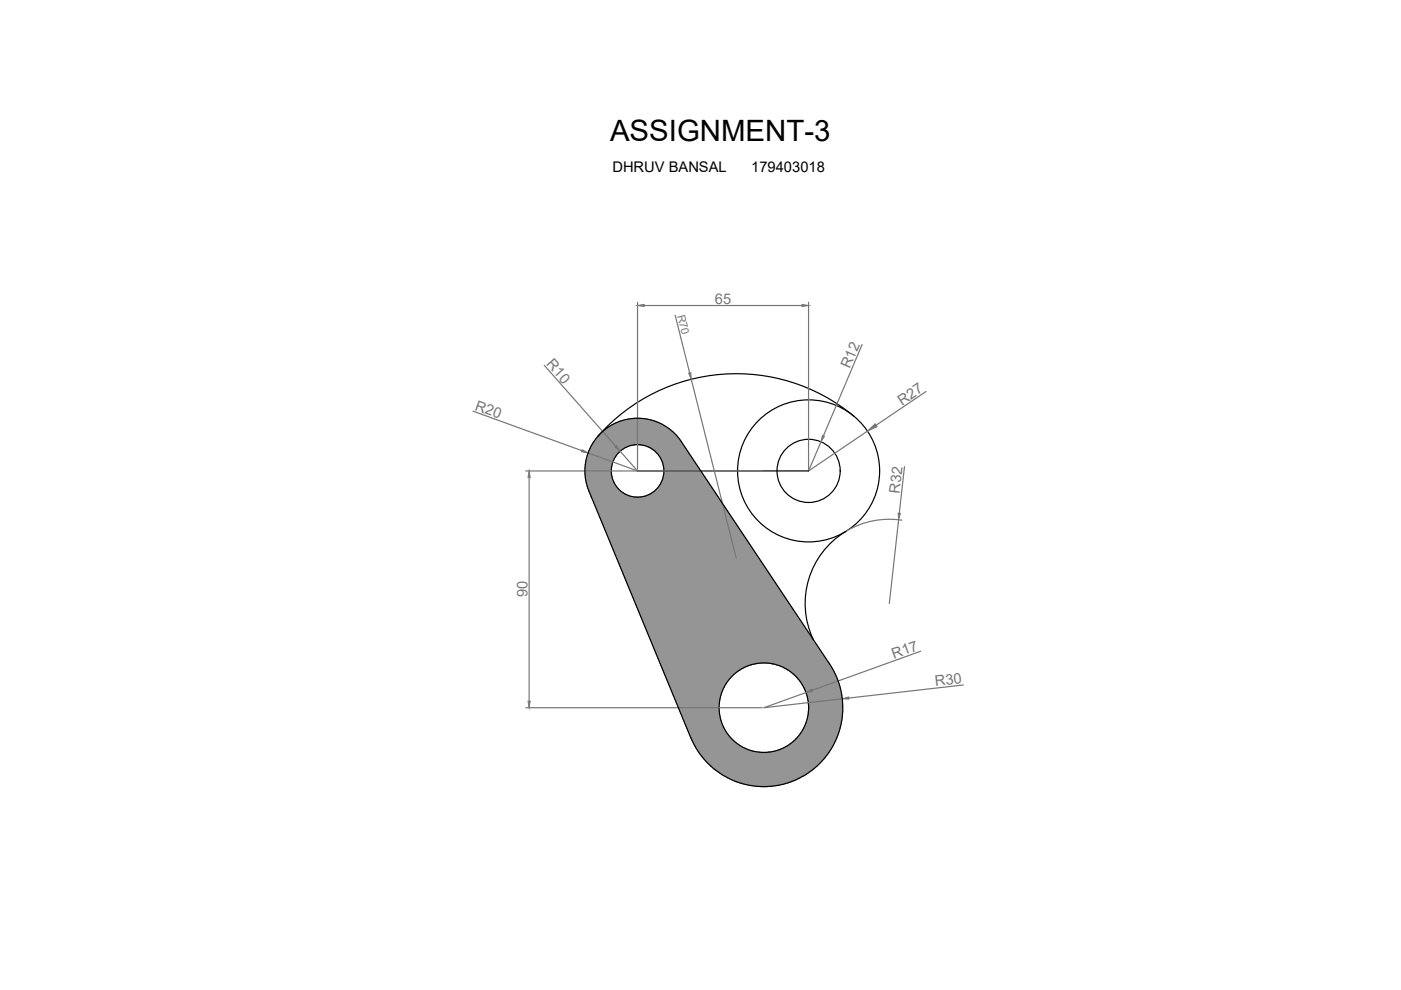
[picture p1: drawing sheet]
<svg xmlns="http://www.w3.org/2000/svg" width="297mm" height="210mm" viewBox="0 0 297 210" stroke-linecap="round" stroke-linejoin="round" font-family="sans-serif">
<defs><g id="words">
<text font-size="6.2" x="129.3" y="29.8">ASSIGNMENT-3</text>
<g font-size="3.1">
<text x="129.8" y="36.5">DHRUV BANSAL</text>
<text x="159.3" y="36.5">179403018</text>
</g>
<g font-size="3.1" fill="#767676">
<text x="151.6" y="64.4">65</text>
<text x="115.7" y="77.3" transform="rotate(49 115.7 77.3)">R10</text>
<text x="180.2" y="78.3" transform="rotate(-67 180.2 78.3)">R12</text>
<text x="100.5" y="86.9" transform="rotate(20 100.5 86.9)">R20</text>
<text x="191.2" y="86" transform="rotate(-34 191.2 86)">R27</text>
<text x="190.7" y="104.7" transform="rotate(-84 190.7 104.7)">R32</text>
<text x="111.8" y="126.7" transform="rotate(-90 111.8 126.7)">90</text>
<text x="189.5" y="139.7" transform="rotate(-20 189.5 139.7)">R17</text>
<text x="198.3" y="145.5" transform="rotate(-7 198.3 145.5)">R30</text>
</g>
<text font-size="2.3" fill="#767676" x="143.6" y="66.9" transform="rotate(76 143.6 66.9)">R70</text>
</g></defs>
<!-- layer: 0 -->
<g fill="#939598" stroke="#939598" stroke-width=".21">
<path d="M134.5 88.7h1.2z"/>
<path d="M160.4 166.7h3.2z"/>
<path d="M134.5 88.7l2 .1zM134 88.8h2.5z"/>
<path d="M134 88.8h2.7zM133.6 88.8h3.1z"/>
<path d="M133.6 88.8l3.8 .1zM133 88.9l.6-.1 3.8 .1z"/>
<path d="M133 88.9l4.7 .1zM132.6 89h5.1z"/>
<path d="M132.6 89l5.7 .2-.6-.2zM132 89.2l.6-.2 5.7 .2z"/>
<path d="M132 89.2h6.6zM131.7 89.2h6.9z"/>
<path d="M131.7 89.2l7.6 .3-.7-.3zM131.1 89.5l.6-.3 7.6 .3z"/>
<path d="M131.1 89.5l8.4 .1zM130.8 89.6h8.7z"/>
<path d="M130.8 89.6l9.3 .3-.6-.3zM130.2 89.9l.6-.3 9.3 .3z"/>
<path d="M130.2 89.9l10.2 .1-.3-.1zM129.9 90l.3-.1 10.2 .1z"/>
<path d="M129.9 90l11.1 .3-.6-.3zM129.4 90.3l.5-.3 11.1 .3z"/>
<path d="M129.4 90.3l11.8 .2-.2-.2zM129.1 90.5l.3-.2 11.8 .2z"/>
<path d="M129.1 90.5l12.7 .4-.6-.4zM128.6 90.9l.5-.4 12.7 .4z"/>
<path d="M128.6 90.9l13.4 .1-.2-.1zM128.3 91l.3-.1 13.4 .1z"/>
<path d="M128.3 91l14.3 .5-.6-.5zM127.8 91.5l.5-.5 14.3 .5z"/>
<path d="M127.8 91.5l15 .2-.2-.2zM127.6 91.7l.2-.2 15 .2z"/>
<path d="M127.6 91.7l15.6 .4-.4-.4zM127.6 91.7l15.6 .4h-16.1z"/>
<path d="M127.1 92.1l16.3 .3-.2-.3zM127.1 92.1l16.3 .3h-16.5z"/>
<path d="M126.9 92.4l17 .5-.5-.5zM126.9 92.4l17 .5h-17.4z"/>
<path d="M126.5 92.9l17.6 .2-.2-.2zM126.5 92.9l17.6 .2h-17.8z"/>
<path d="M126.3 93.1l18.1 .5-.3-.5zM126.3 93.1l18.1 .5h-18.5z"/>
<path d="M125.9 93.6l18.7 .3-.2-.3zM125.9 93.6l18.7 .3h-18.9z"/>
<path d="M125.7 93.9l19.2 .4-.3-.4zM125.7 93.9l19.2 .4h-19.4z"/>
<path d="M135.2 94.3h9.7zM135.2 94.3h9.7z"/>
<path d="M125.5 94.3h9.7zM125.5 94.3h9z"/>
<path d="M135.8 94.3l9.2 .1-.1-.1zM135.8 94.3l9.2 .1h-8.5z"/>
<path d="M125.5 94.3l8.3 .1 .7-.1zM125.5 94.3l8.3 .1h-8.4z"/>
<path d="M136.5 94.4l8.6 .2-.1-.2zM136.5 94.4l8.6 .2h-8z"/>
<path d="M125.4 94.4l7.8 .2 .6-.2zM125.4 94.4l7.8 .2h-7.9z"/>
<path d="M125.3 94.6l7.6 .1 .3-.1zM125.3 94.6l7.6 .1h-7.7z"/>
<path d="M137.1 94.6l8.2 .3-.2-.3zM137.1 94.6l8.2 .3h-7.5z"/>
<path d="M125.2 94.7l7.4 .2 .3-.2zM125.2 94.7l7.4 .2h-7.4z"/>
<path d="M137.8 94.9l7.7 .4-.2-.4zM137.8 94.9l7.7 .4h-7.2z"/>
<path d="M125.2 94.9l6.8 .4 .6-.4zM125.2 94.9l6.8 .4h-7z"/>
<path d="M125 95.3l6.5 .3 .5-.3zM125 95.3l6.5 .3h-6.7z"/>
<path d="M138.3 95.3l7.5 .4-.3-.4zM138.3 95.3l7.5 .4h-6.9z"/>
<path d="M124.8 95.6h6.7zM124.8 95.6l6.7 .1z"/>
<path d="M138.9 95.7l7.2 .4-.3-.4zM138.9 95.7l7.2 .4h-6.8z"/>
<path d="M124.8 95.7l6.2 .4 .5-.4zM124.8 95.7l6.2 .4h-6.3z"/>
<path d="M124.7 96.1l6 .4 .3-.4zM124.7 96.1l6 .4h-6.2z"/>
<path d="M139.3 96.1l7.2 .6-.4-.6zM139.3 96.1l7.2 .6h-6.7z"/>
<path d="M124.5 96.5l6.1 .2 .1-.2zM124.5 96.5l6.1 .2h-6.1z"/>
<path d="M139.8 96.7l7.1 .5-.4-.5zM139.8 96.7l7.1 .5h-6.8z"/>
<path d="M124.5 96.7l5.7 .5 .4-.5zM124.5 96.7l5.7 .5h-5.9z"/>
<path d="M124.3 97.2l5.8 .3 .1-.3zM124.3 97.2l5.8 .3h-5.8z"/>
<path d="M140.1 97.2l7.2 .7-.4-.7zM140.1 97.2l7.2 .7h-6.9z"/>
<path d="M124.3 97.5l5.7 .4 .1-.4zM124.3 97.5l5.7 .4h-5.8z"/>
<path d="M124.2 97.9l5.6 .5 .2-.5zM124.2 97.9l5.6 .5h-5.7z"/>
<path d="M140.4 97.9l7.3 .6-.4-.6zM140.4 97.9l7.3 .6h-7.1z"/>
<path d="M124.1 98.4h5.7zM124.1 98.4l5.7 .1z"/>
<path d="M140.6 98.5l7.5 .7-.4-.7zM140.6 98.5l7.5 .7h-7.4z"/>
<path d="M124.1 98.5l5.5 .7 .2-.7zM124.1 98.5l5.5 .7h-5.6z"/>
<path d="M124 99.2l5.6 .2v-.2zM124 99.2l5.6 .2h-5.6z"/>
<path d="M140.7 99.2l7.9 .7-.5-.7zM140.7 99.2l7.9 .7h-7.8z"/>
<path d="M124 99.4l5.6 .5v-.5zM124 99.4l5.6 .5h-5.6z"/>
<path d="M124 99.9l5.6 .5v-.5zM124 99.9l5.6 .5h-5.6z"/>
<path d="M140.8 99.9l8.2 .6-.4-.6zM140.8 99.9l8.2 .6h-8.3z"/>
<path d="M124 100.4l5.6 .1v-.1zM124 100.4l5.6 .1h-5.6z"/>
<path d="M140.7 100.5l8.8 .7-.5-.7zM140.7 100.5l8.8 .7h-8.9z"/>
<path d="M124 100.5l5.8 .7-.2-.7zM124 100.5l5.8 .7h-5.7z"/>
<path d="M124.1 101.2l5.7 .1v-.1zM124.1 101.2l5.7 .1h-5.7z"/>
<path d="M140.6 101.2l9.3 .6-.4-.6zM140.6 101.2l9.3 .6h-9.5z"/>
<path d="M124.1 101.3l5.9 .5-.2-.5zM124.1 101.3l5.9 .5h-5.8z"/>
<path d="M124.2 101.8l6 .5-.2-.5zM124.2 101.8l6 .5h-5.9z"/>
<path d="M140.4 101.8l9.9 .6-.4-.6zM140.4 101.8l9.9 .6h-10.2z"/>
<path d="M124.3 102.3l5.9 .1v-.1zM124.3 102.3l5.9 .1h-5.9z"/>
<path d="M140.1 102.4l10.6 .6-.4-.6zM140.1 102.4l10.6 .6h-10.9z"/>
<path d="M124.3 102.4l6.3 .6-.4-.6zM124.3 102.4l6.3 .6h-6.1z"/>
<path d="M124.5 103l6.2 .2-.1-.2zM124.5 103l6.2 .2h-6.2z"/>
<path d="M139.8 103l11.2 .6-.3-.6zM139.8 103l11.2 .6h-11.7z"/>
<path d="M124.5 103.2l6.5 .4-.3-.4zM124.5 103.2l6.5 .4h-6.3z"/>
<path d="M139.3 103.6l12.1 .4-.4-.4zM139.3 103.6l12.1 .4h-12.5z"/>
<path d="M124.7 103.6l6.8 .4-.5-.4zM124.7 103.6l6.8 .4h-6.7z"/>
<path d="M124.8 104l6.8 .1zM124.8 104l6.8 .1z"/>
<path d="M138.9 104l12.7 .4-.2-.4zM138.3 104.4l.6-.4 12.7 .4z"/>
<path d="M124.9 104.1l7.1 .3-.4-.3zM124.9 104.1l7.1 .3h-7z"/>
<path d="M138.3 104.4l13.6 .4-.3-.4zM137.8 104.8l.5-.4 13.6 .4z"/>
<path d="M125 104.4l7.6 .4-.6-.4zM125 104.4l7.6 .4h-7.5z"/>
<path d="M137.8 104.8l14.3 .3-.2-.3zM137.1 105.1l.7-.3 14.3 .3z"/>
<path d="M125.1 104.8l8.1 .3-.6-.3zM125.1 104.8l8.1 .3h-8z"/>
<path d="M137.1 105.1l15.1 .2-.1-.2zM136.5 105.3l.6-.2 15.1 .2z"/>
<path d="M125.2 105.1l8.6 .2-.6-.2zM125.2 105.1l8.6 .2h-8.5z"/>
<path d="M136.5 105.3l15.8 .1-.1-.1zM135.8 105.4l.7-.1 15.8 .1z"/>
<path d="M125.3 105.3l9.2 .1-.7-.1zM125.3 105.3l9.2 .1h-9.1z"/>
<path d="M135.8 105.4h16.5zM135.2 105.4h17.1z"/>
<path d="M125.4 105.4h9.8zM125.4 105.4h9.8z"/>
<path d="M125.4 105.4l50.3 35.2-23.4-35.2zM125.4 105.4l50.3 35.2h-35.8z"/>
<path d="M161.9 140.6h13.9zM161.9 140.6h13.9z"/>
<path d="M139.9 140.6h22zM139.9 140.6h21.2z"/>
<path d="M162.8 140.6l13.1 .1-.1-.1zM162.8 140.6l13.1 .1h-12.2z"/>
<path d="M139.9 140.6l20.3 .1 .9-.1zM139.9 140.6l20.3 .1h-20.2z"/>
<path d="M163.7 140.7l12.2 .1zM163.7 140.7l12.2 .1z"/>
<path d="M163.9 140.8l12.1 .1-.1-.1zM163.9 140.8l12.1 .1h-11.5z"/>
<path d="M140 140.7l19.3 .2 .9-.2zM140 140.7l19.3 .2h-19.2z"/>
<path d="M164.5 140.9l11.6 .3-.1-.3zM164.5 140.9l11.6 .3h-10.7z"/>
<path d="M140.1 140.9l18.4 .3 .8-.3zM140.1 140.9l18.4 .3h-18.3z"/>
<path d="M165.4 141.2l11 .4-.3-.4zM165.4 141.2l11 .4h-10.2z"/>
<path d="M140.2 141.2l17.5 .4 .8-.4zM140.2 141.2l17.5 .4h-17.4z"/>
<path d="M166.2 141.6l10.3 .2-.1-.2zM166.2 141.6l10.3 .2h-9.9z"/>
<path d="M166.6 141.8l10 .2-.1-.2zM166.6 141.8l10 .2h-9.7z"/>
<path d="M140.3 141.6l16.7 .4 .7-.4zM140.3 141.6l16.7 .4h-16.5z"/>
<path d="M166.9 142l10 .5-.3-.5zM166.9 142l10 .5h-9.2z"/>
<path d="M140.5 142l15.7 .5 .8-.5zM140.5 142l15.7 .5h-15.5z"/>
<path d="M167.7 142.5l9.3 .3-.1-.3zM167.7 142.5l9.3 .3h-8.9z"/>
<path d="M168.1 142.8l9 .2-.1-.2zM168.1 142.8l9 .2h-8.8z"/>
<path d="M140.7 142.5l14.9 .5 .6-.5zM140.7 142.5l14.9 .5h-14.7z"/>
<path d="M168.3 143l9.1 .7-.3-.7zM168.3 143l9.1 .7h-8.4z"/>
<path d="M140.9 143l14 .7 .7-.7zM140.9 143l14 .7h-13.7z"/>
<path d="M169 143.7l8.5 .2-.1-.2zM169 143.7l8.5 .2h-8.3z"/>
<path d="M169.2 143.9l8.5 .4-.2-.4zM169.2 143.9l8.5 .4h-8.2z"/>
<path d="M141.2 143.7l13.2 .6 .5-.6zM141.2 143.7l13.2 .6h-12.9z"/>
<path d="M169.5 144.3l8.4 .7-.2-.7zM169.5 144.3l8.4 .7h-7.9z"/>
<path d="M170 145l7.9 .1zM170 145l7.9 .1z"/>
<path d="M141.5 144.3l12.4 .8 .5-.8zM141.5 144.3l12.4 .8h-12.1z"/>
<path d="M170 145.1l8.1 .7-.2-.7zM170 145.1l8.1 .7h-7.7z"/>
<path d="M141.8 145.1l11.7 .7 .4-.7zM141.8 145.1l11.7 .7h-11.4z"/>
<path d="M170.4 145.8l7.8 .4-.1-.4zM170.4 145.8l7.8 .4h-7.6z"/>
<path d="M170.6 146.2l7.7 .4-.1-.4zM170.6 146.2l7.7 .4h-7.5z"/>
<path d="M142.1 145.8l11 .8 .4-.8zM142.1 145.8l11 .8h-10.7z"/>
<path d="M170.8 146.6l7.7 .7-.2-.7zM170.8 146.6l7.7 .7h-7.5z"/>
<path d="M171 147.3l7.5 .2zM171 147.3l7.5 .2z"/>
<path d="M142.4 146.6l10.4 .9 .3-.9zM142.4 146.6l10.4 .9h-10z"/>
<path d="M171.1 147.5l7.5 .8-.1-.8zM171.1 147.5l7.5 .8h-7.3z"/>
<path d="M142.8 147.5l9.8 .8 .2-.8zM142.8 147.5l9.8 .8h-9.5z"/>
<path d="M171.3 148.3l7.3 .2v-.2zM171.3 148.3l7.3 .2h-7.3z"/>
<path d="M171.3 148.5l7.3 .7v-.7zM171.3 148.5l7.3 .7h-7.2z"/>
<path d="M143.1 148.3l9.4 .9 .1-.9zM143.1 148.3l9.4 .9h-9z"/>
<path d="M171.4 149.2l7.3 .5-.1-.5zM171.4 149.2l7.3 .5h-7.3z"/>
<path d="M171.4 149.7l7.3 .4v-.4zM171.4 149.7l7.3 .4h-7.3z"/>
<path d="M143.5 149.2l9 .9v-.9zM143.5 149.2l9 .9h-8.7z"/>
<path d="M171.4 150.1l7.3 .8v-.8zM171.4 150.1l7.3 .8h-7.3z"/>
<path d="M171.4 150.9h7.3zM171.4 150.9h7.3z"/>
<path d="M143.8 150.1l8.7 .8v-.8zM143.8 150.1l8.7 .8h-8.3z"/>
<path d="M171.4 150.9l7.2 .9 .1-.9zM171.4 150.9l7.2 .9h-7.3z"/>
<path d="M144.2 150.9l8.4 .9-.1-.9zM144.2 150.9l8.4 .9h-8z"/>
<path d="M171.3 151.8l7.3 .3v-.3zM171.3 151.8l7.3 .3h-7.4z"/>
<path d="M171.2 152.1l7.3 .6 .1-.6zM171.2 152.1l7.3 .6h-7.4z"/>
<path d="M144.6 151.8l8.2 .9-.2-.9zM144.6 151.8l8.2 .9h-7.9z"/>
<path d="M171.1 152.7l7.3 .6 .1-.6zM171.1 152.7l7.3 .6h-7.5z"/>
<path d="M170.9 153.3l7.4 .2 .1-.2zM170.9 153.3l7.4 .2h-7.5z"/>
<path d="M144.9 152.7l8.2 .8-.3-.8zM144.9 152.7l8.2 .8h-7.9z"/>
<path d="M170.8 153.5l7.3 .8 .2-.8zM170.8 153.5l7.3 .8h-7.7z"/>
<path d="M145.2 153.5l8.3 .8-.4-.8zM145.2 153.5l8.3 .8h-7.9z"/>
<path d="M170.4 154.3l7.7 .1v-.1zM170.4 154.3l7.7 .1h-7.8z"/>
<path d="M170.3 154.4l7.6 .7 .2-.7zM170.3 154.4l7.6 .7h-7.9z"/>
<path d="M145.6 154.3l8.3 .8-.4-.8zM145.6 154.3l8.3 .8h-8z"/>
<path d="M170 155.1l7.8 .5 .1-.5zM170 155.1l7.8 .5h-8.1z"/>
<path d="M169.7 155.6l8 .2 .1-.2zM169.7 155.6l8 .2h-8.2z"/>
<path d="M145.9 155.1l8.5 .7-.5-.7zM145.9 155.1l8.5 .7h-8.2z"/>
<path d="M169.5 155.8l7.9 .6 .3-.6zM169.5 155.8l7.9 .6h-8.4z"/>
<path d="M146.2 155.8l8.7 .6-.5-.6zM146.2 155.8l8.7 .6h-8.4zM146.5 156.4h8.4zM146.5 156.4h8.4z"/>
<path d="M169 156.4l8.3 .3 .1-.3zM169 156.4l8.3 .3h-8.6z"/>
<path d="M168.7 156.7l8.4 .4 .2-.4zM168.7 156.7l8.4 .4h-8.8z"/>
<path d="M146.5 156.4l9.1 .7-.7-.7zM146.5 156.4l9.1 .7h-8.8z"/>
<path d="M146.8 157.1l9.3 .4-.5-.4zM146.8 157.1l9.3 .4h-9.1z"/>
<path d="M168.3 157.1l8.6 .5 .2-.5zM167.7 157.6l.6-.5 8.6 .5z"/>
<path d="M147 157.5l9.2 .1zM147 157.5l9.2 .1z"/>
<path d="M167.7 157.6l9.1 .1 .1-.1zM167.5 157.7l.2-.1 9.1 .1z"/>
<path d="M167.5 157.7l9.1 .4 .2-.4zM166.9 158.1l.6-.4 9.1 .4z"/>
<path d="M147 157.6l10 .5-.8-.5zM147 157.6l10 .5h-9.7z"/>
<path d="M166.9 158.1l9.5 .4 .2-.4zM166.2 158.5l.7-.4 9.5 .4z"/>
<path d="M147.3 158.1l10.4 .4-.7-.4zM147.3 158.1l10.4 .4h-10.2z"/>
<path d="M147.5 158.5l10.3 .1zM147.5 158.5l10.3 .1z"/>
<path d="M166.2 158.5l10 .3 .2-.3zM165.7 158.8l.5-.3 10 .3z"/>
<path d="M165.7 158.8l10.4 .1 .1-.1zM165.4 158.9l.3-.1 10.4 .1z"/>
<path d="M147.5 158.6l11 .3-.7-.3zM147.5 158.6l11 .3h-10.8z"/>
<path d="M165.4 158.9l10.6 .3 .1-.3zM164.5 159.2l.9-.3 10.6 .3z"/>
<path d="M147.7 158.9l11.6 .3-.8-.3zM147.7 158.9l11.6 .3h-11.4z"/>
<path d="M164.5 159.2l11.3 .2 .2-.2zM163.7 159.4l.8-.2 11.3 .2z"/>
<path d="M147.9 159.2l12.3 .2-.9-.2zM147.9 159.2l12.3 .2h-12.1z"/>
<path d="M163.7 159.4l12 .1 .1-.1zM162.8 159.5l.9-.1 12 .1z"/>
<path d="M148.1 159.4l13 .1-.9-.1zM148.1 159.4l13 .1h-13z"/>
<path d="M162.8 159.5h12.9zM161.9 159.5h13.8z"/>
<path d="M148.1 159.5h13.8zM148.1 159.5h13.8z"/>
<path d="M148.2 159.5h27.5zM148.2 159.5l27.5 .1z"/>
<path d="M148.2 159.6l27.4 .2 .1-.2zM148.2 159.6l27.4 .2h-27.3z"/>
<path d="M148.3 159.8l26.7 .7 .6-.7zM148.3 159.8l26.7 .7h-26.1z"/>
<path d="M148.9 160.5l26 .2 .1-.2zM148.9 160.5l26 .2h-25.8z"/>
<path d="M149.1 160.7l25.1 .7 .7-.7zM149.1 160.7l25.1 .7h-24.5z"/>
<path d="M149.7 161.4l24.4 .2 .1-.2zM149.7 161.4l24.4 .2h-24.3z"/>
<path d="M149.8 161.6l23.6 .7 .7-.7zM149.8 161.6l23.6 .7h-22.9z"/>
<path d="M150.5 162.3l22.7 .1 .2-.1zM150.5 162.3l22.7 .1h-22.5z"/>
<path d="M150.7 162.4l21.8 .7 .7-.7zM150.7 162.4l21.8 .7h-21.1z"/>
<path d="M151.4 163.1l20.9 .1 .2-.1zM151.4 163.1l20.9 .1h-20.7z"/>
<path d="M151.6 163.2l19.9 .6 .8-.6zM151.6 163.2l19.9 .6h-19.1z"/>
<path d="M152.4 163.8l18.9 .1 .2-.1zM152.4 163.8l18.9 .1h-18.8z"/>
<path d="M152.5 163.9l18 .5 .8-.5zM152.5 163.9l18 .5h-17.1z"/>
<path d="M153.4 164.4l16.9 .1 .2-.1zM153.4 164.4l16.9 .1h-16.7z"/>
<path d="M153.6 164.5l15.9 .5 .8-.5zM153.6 164.5l15.9 .5h-15.1z"/>
<path d="M154.4 165h15.1zM154.4 165l14.9 .1z"/>
<path d="M154.6 165.1l13.8 .4 .9-.4zM154.6 165.1l13.8 .4h-12.9z"/>
<path d="M155.5 165.5h12.9zM155.5 165.5l12.7 .1z"/>
<path d="M155.7 165.6l11.6 .3 .9-.3zM155.7 165.6l11.6 .3h-10.7z"/>
<path d="M156.6 165.9h10.7zM156.6 165.9l10.5 .1z"/>
<path d="M156.8 166l9.4 .2 .9-.2zM156.8 166l9.4 .2h-8.5z"/>
<path d="M157.7 166.2h8.5zM157.7 166.2l8.2 .1z"/>
<path d="M158 166.3l7 .2 .9-.2zM158 166.3l7 .2h-6.1z"/>
<path d="M158.9 166.5h6.1zM158.9 166.5h5.9z"/>
<path d="M159.2 166.5l4.6 .2 1-.2zM159.2 166.5l4.6 .2h-3.8z"/>
<path d="M160 166.7h3.8zM160 166.7h3.6z"/>
<path d="M160.4 166.7l2.2 .1zM161.2 166.8h1.4z"/>
</g>
<g fill="none" stroke="#000" stroke-width=".25">
<path d="M135.2 99.9h36.2M144.4 93.6l31.5 47.2a16.7 16.7 0 0 1-6.1 24 16.7 16.7 0 0 1-23.3-8.4M144.5 93.6a11.2 11.2 0 0 0-14.6-3.6 11.2 11.2 0 0 0-5 14.1l21.6 52.3M181.1 88.3a39 39 0 0 0-54.3 4.2M179.3 112.7a17.9 17.9 0 0 0-6.9 22.9"/>
<circle cx="135.2" cy="99.8" r="5.6"/>
<circle cx="171.4" cy="99.8" r="15.1"/>
<circle cx="171.4" cy="99.8" r="6.7"/>
<circle cx="162" cy="150" r="9.5"/>
</g>
<g fill="none" stroke="#767676" stroke-width=".25">
<path d="M115.4 77.4l15.2 17.2M135.2 64.1v35.4M136.6 64.8h33.4M143.2 66.9l3 12.2M171.4 64.1v35.4M182.8 73l-8.2 19.4M100.3 87.2l23.1 8.4M111.5 99.9h50.1M131.5 95.7l3.7 4.2-10.5-3.9M146.6 80.4l9.5 37.9M183.9 91.4l-12.5 8.5 2.7-6.2M191.8 98.9l-1.1 9.9"/>
<path d="M196.3 83l-10.5 7.2M112.2 101.2v47.5M190.5 110.2l-1.9 17.8M191.2 110.3a17.9 17.9 0 0 0-11.6 2.2M195.2 138.1l-23 8.3M111.5 150.1h50.1M170.9 146.8l-9 3.3 16.7-1.9M204.3 145.2l-24.3 2.8"/>
</g>
<g fill="#767676" stroke="#767676" stroke-width=".21">
<path d="M130.4 94.8l.3-.3 .8 1.2z"/>
<path d="M123.4 95.3l1.3 .7-1.4-.2z"/>
<path d="M174.4 92.3l.4 .2-.7 1.2z"/>
<path d="M183.9 91.4l1.6-1.5 .5 .6z"/>
<path d="M170.9 146.8l1.2-.7 .2 .5z"/>
<path d="M178.6 148.2l1.3-.4 .1 .4z"/>
<path d="M190.4 108.8h.5l-.4 1.4z"/>
<path d="M112 148.7h.4l-.2 1.4z"/>
<path d="M112.2 99.9l.2 1.3h-.4z"/>
<path d="M135.2 64.8l1.4-.3v.5z"/>
<path d="M170 64.5l1.4 .3-1.4 .2z"/>
<path d="M146 79.1l.5-.1 .1 1.4z"/>
</g>
<use href="#words"/>
</svg>
